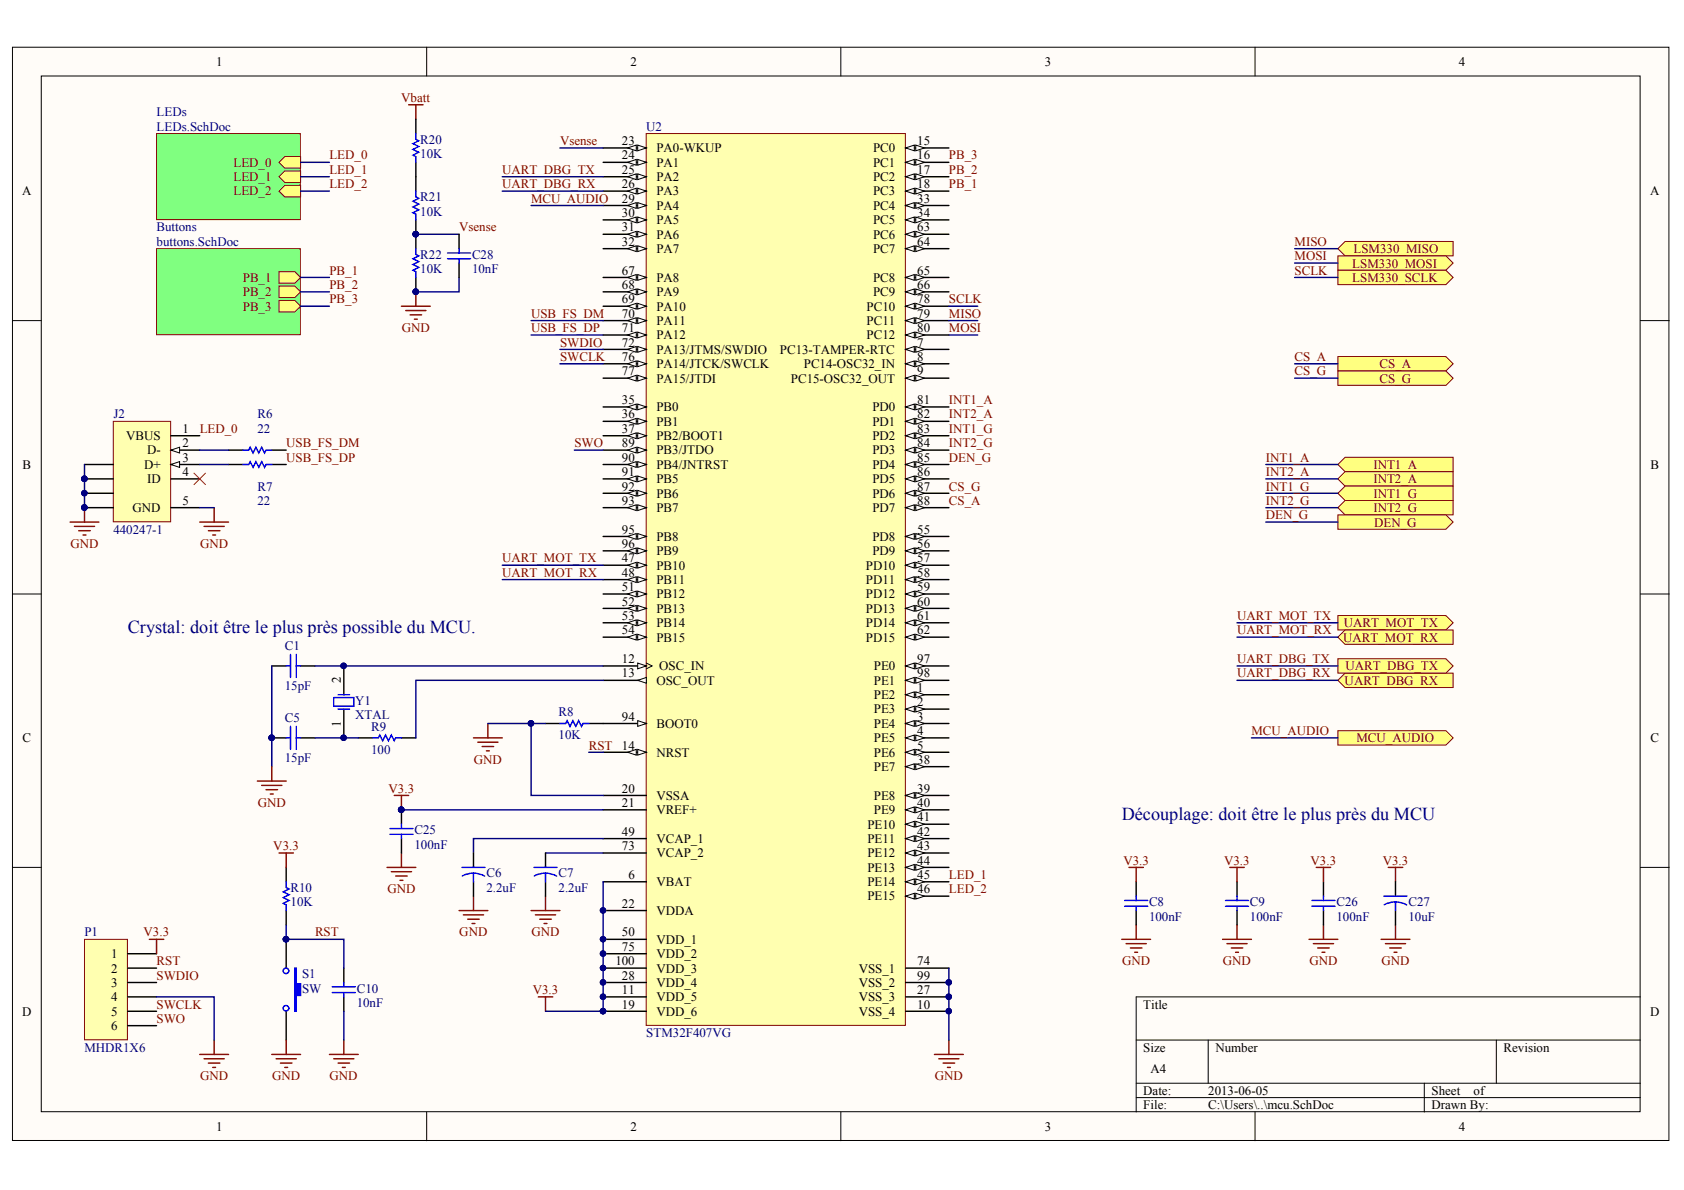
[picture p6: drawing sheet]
<svg xmlns="http://www.w3.org/2000/svg" width="297mm" height="210mm" viewBox="0 0 297 210" stroke-linecap="round" stroke-linejoin="round" font-family="sans-serif">
<defs><g id="words">
<g font-size="3.2" fill="#000080">
<text x="22.5" y="111.7">Crystal: doit être le plus près possible du MCU.</text>
<text x="197.9" y="144.7">Découplage: doit être le plus près du MCU</text>
</g>
<g font-size="2.3">
<text x="38.1" y="11.7">1</text>
<text x="111.2" y="11.7">2</text>
<text x="184.3" y="11.7">3</text>
<text x="257.3" y="11.7">4</text>
<text x="109.7" y="25.6">23</text>
<text x="109.7" y="28.1">24</text>
<text x="115.8" y="26.9">PA0-WKUP</text>
<text x="115.8" y="29.4">PA1</text>
<text x="154" y="26.9">PC0</text>
<text x="154" y="29.4">PC1</text>
<text x="161.8" y="25.6">15</text>
<text x="161.8" y="28.1">16</text>
<text x="3.9" y="34.5">A</text>
<text x="109.7" y="30.7">25</text>
<text x="109.7" y="33.2">26</text>
<text x="109.7" y="35.7">29</text>
<text x="115.8" y="31.9">PA2</text>
<text x="115.8" y="34.5">PA3</text>
<text x="154" y="31.9">PC2</text>
<text x="154" y="34.5">PC3</text>
<text x="161.8" y="30.7">17</text>
<text x="161.8" y="33.2">18</text>
<text x="161.8" y="35.7">33</text>
<text x="291.1" y="34.5">A</text>
<text x="109.7" y="38.3">30</text>
<text x="109.7" y="40.8">31</text>
<text x="115.8" y="37">PA4</text>
<text x="115.8" y="39.5">PA5</text>
<text x="154" y="37">PC4</text>
<text x="154" y="39.5">PC5</text>
<text x="161.8" y="38.3">34</text>
<text x="161.8" y="40.8">63</text>
<text x="109.7" y="43.4">32</text>
<text x="115.8" y="42.1">PA6</text>
<text x="115.8" y="44.7">PA7</text>
<text x="154" y="42.1">PC6</text>
<text x="154" y="44.7">PC7</text>
<text x="161.8" y="43.4">64</text>
<text x="109.7" y="48.5">67</text>
<text x="109.7" y="51">68</text>
<text x="109.7" y="53.5">69</text>
<text x="115.8" y="49.7">PA8</text>
<text x="115.8" y="52.3">PA9</text>
<text x="154" y="49.7">PC8</text>
<text x="154" y="52.3">PC9</text>
<text x="161.8" y="48.5">65</text>
<text x="161.8" y="51">66</text>
<text x="161.8" y="53.5">78</text>
<text x="109.7" y="56.1">70</text>
<text x="109.7" y="58.6">71</text>
<text x="115.8" y="54.8">PA10</text>
<text x="115.8" y="57.3">PA11</text>
<text x="115.8" y="59.9">PA12</text>
<text x="152.9" y="54.8">PC10</text>
<text x="152.9" y="57.3">PC11</text>
<text x="152.9" y="59.9">PC12</text>
<text x="161.8" y="56.1">79</text>
<text x="161.8" y="58.6">80</text>
<text x="109.7" y="61.1">72</text>
<text x="109.7" y="63.7">76</text>
<text x="115.8" y="62.4">PA13/JTMS/SWDIO</text>
<text x="115.8" y="64.9">PA14/JTCK/SWCLK</text>
<text x="137.6" y="62.4">PC13-TAMPER-RTC</text>
<text x="141.8" y="64.9">PC14-OSC32_IN</text>
<text x="161.8" y="61.1">7</text>
<text x="161.8" y="63.7">8</text>
<text x="109.7" y="66.2">77</text>
<text x="109.7" y="71.3">35</text>
<text x="115.8" y="67.5">PA15/JTDI</text>
<text x="139.5" y="67.5">PC15-OSC32_OUT</text>
<text x="161.8" y="66.2">9</text>
<text x="161.8" y="71.3">81</text>
<text x="22.2" y="77.6">VBUS</text>
<text x="32.2" y="76.3">1</text>
<text x="109.7" y="73.8">36</text>
<text x="109.7" y="76.3">37</text>
<text x="115.8" y="72.5">PB0</text>
<text x="115.8" y="75.1">PB1</text>
<text x="115.8" y="77.6">PB2/BOOT1</text>
<text x="153.9" y="72.5">PD0</text>
<text x="153.9" y="75.1">PD1</text>
<text x="153.9" y="77.6">PD2</text>
<text x="161.8" y="73.8">82</text>
<text x="161.8" y="76.3">83</text>
<text x="4" y="82.7">B</text>
<text x="25.4" y="82.7">D+</text>
<text x="26" y="80.2">D-</text>
<text x="32.2" y="78.9">2</text>
<text x="32.2" y="81.4">3</text>
<text x="32.2" y="84">4</text>
<text x="109.7" y="78.9">89</text>
<text x="109.7" y="81.4">90</text>
<text x="109.7" y="84">91</text>
<text x="115.8" y="80.2">PB3/JTDO</text>
<text x="115.8" y="82.7">PB4/JNTRST</text>
<text x="153.9" y="80.2">PD3</text>
<text x="153.9" y="82.7">PD4</text>
<text x="161.8" y="78.9">84</text>
<text x="161.8" y="81.4">85</text>
<text x="161.8" y="84">86</text>
<text x="291.1" y="82.7">B</text>
<text x="26" y="85.3">ID</text>
<text x="32.2" y="89.1">5</text>
<text x="109.7" y="86.5">92</text>
<text x="109.7" y="89.1">93</text>
<text x="115.8" y="85.3">PB5</text>
<text x="115.8" y="87.8">PB6</text>
<text x="153.9" y="85.3">PD5</text>
<text x="153.9" y="87.8">PD6</text>
<text x="161.8" y="86.5">87</text>
<text x="161.8" y="89.1">88</text>
<text x="23.4" y="90.3">GND</text>
<text x="109.7" y="94.1">95</text>
<text x="115.8" y="90.3">PB7</text>
<text x="115.8" y="95.4">PB8</text>
<text x="153.9" y="90.3">PD7</text>
<text x="153.9" y="95.4">PD8</text>
<text x="161.8" y="94.1">55</text>
<text x="109.7" y="96.7">96</text>
<text x="109.7" y="99.2">47</text>
<text x="109.7" y="101.7">48</text>
<text x="115.8" y="97.9">PB9</text>
<text x="115.8" y="100.5">PB10</text>
<text x="152.7" y="100.5">PD10</text>
<text x="153.9" y="97.9">PD9</text>
<text x="161.8" y="96.7">56</text>
<text x="161.8" y="99.2">57</text>
<text x="161.8" y="101.7">58</text>
<text x="109.7" y="104.3">51</text>
<text x="109.7" y="106.8">52</text>
<text x="115.8" y="103">PB11</text>
<text x="115.8" y="105.5">PB12</text>
<text x="152.7" y="103">PD11</text>
<text x="152.7" y="105.5">PD12</text>
<text x="161.8" y="104.3">59</text>
<text x="161.8" y="106.8">60</text>
<text x="109.7" y="109.4">53</text>
<text x="109.7" y="111.9">54</text>
<text x="115.8" y="108.1">PB13</text>
<text x="115.8" y="110.6">PB14</text>
<text x="115.8" y="113.2">PB15</text>
<text x="152.7" y="108.1">PD13</text>
<text x="152.7" y="110.6">PD14</text>
<text x="152.7" y="113.2">PD15</text>
<text x="161.8" y="109.4">61</text>
<text x="161.8" y="111.9">62</text>
<text x="109.7" y="117">12</text>
<text x="109.7" y="119.5">13</text>
<text x="116.3" y="118.2">OSC_IN</text>
<text x="154.1" y="118.2">PE0</text>
<text x="161.8" y="117">97</text>
<text x="161.8" y="119.5">98</text>
<text x="60.1" y="120.5" transform="rotate(-90 60.1 120.5)">2</text>
<text x="115.8" y="120.8">OSC_OUT</text>
<text x="154.1" y="120.8">PE1</text>
<text x="154.1" y="123.3">PE2</text>
<text x="154.1" y="125.8">PE3</text>
<text x="161.8" y="122">1</text>
<text x="161.8" y="124.6">2</text>
<text x="4" y="130.9">C</text>
<text x="60.1" y="128.2" transform="rotate(-90 60.1 128.2)">1</text>
<text x="109.7" y="127.1">94</text>
<text x="115.8" y="128.4">BOOT0</text>
<text x="154.1" y="128.4">PE4</text>
<text x="154.1" y="130.9">PE5</text>
<text x="161.8" y="127.1">3</text>
<text x="161.8" y="129.7">4</text>
<text x="291.1" y="130.9">C</text>
<text x="109.7" y="132.2">14</text>
<text x="115.8" y="133.5">NRST</text>
<text x="154.1" y="133.5">PE6</text>
<text x="154.1" y="136">PE7</text>
<text x="161.8" y="132.2">5</text>
<text x="161.8" y="134.7">38</text>
<text x="109.7" y="139.8">20</text>
<text x="109.7" y="142.4">21</text>
<text x="115.8" y="141.1">VSSA</text>
<text x="115.8" y="143.6">VREF+</text>
<text x="154.1" y="141.1">PE8</text>
<text x="154.1" y="143.6">PE9</text>
<text x="161.8" y="139.8">39</text>
<text x="161.8" y="142.4">40</text>
<text x="109.7" y="150">73</text>
<text x="109.7" y="147.4">49</text>
<text x="115.8" y="148.7">VCAP_1</text>
<text x="153" y="146.2">PE10</text>
<text x="153" y="148.7">PE11</text>
<text x="161.8" y="144.9">41</text>
<text x="161.8" y="147.4">42</text>
<text x="161.8" y="150">43</text>
<text x="110.8" y="155">6</text>
<text x="115.8" y="151.2">VCAP_2</text>
<text x="153" y="151.2">PE12</text>
<text x="153" y="153.8">PE13</text>
<text x="161.8" y="152.5">44</text>
<text x="161.8" y="155">45</text>
<text x="109.7" y="160.1">22</text>
<text x="115.8" y="161.4">VDDA</text>
<text x="115.8" y="156.3">VBAT</text>
<text x="153" y="156.3">PE14</text>
<text x="153" y="158.8">PE15</text>
<text x="161.8" y="157.6">46</text>
<text x="109.7" y="165.2">50</text>
<text x="109.7" y="167.7">75</text>
<text x="115.8" y="166.4">VDD_1</text>
<text x="19.6" y="169">1</text>
<text x="19.6" y="171.6">2</text>
<text x="108.5" y="170.3">100</text>
<text x="109.7" y="172.8">28</text>
<text x="115.8" y="169">VDD_2</text>
<text x="115.8" y="171.6">VDD_3</text>
<text x="151.5" y="171.6">VSS_1</text>
<text x="161.8" y="170.3">74</text>
<text x="161.8" y="172.8">99</text>
<text x="3.9" y="179.2">D</text>
<text x="19.6" y="174.1">3</text>
<text x="19.6" y="176.6">4</text>
<text x="19.6" y="179.2">5</text>
<text x="109.7" y="175.4">11</text>
<text x="109.7" y="177.9">19</text>
<text x="115.8" y="174.1">VDD_4</text>
<text x="115.8" y="176.6">VDD_5</text>
<text x="115.8" y="179.2">VDD_6</text>
<text x="151.5" y="174.1">VSS_2</text>
<text x="151.5" y="176.6">VSS_3</text>
<text x="151.5" y="179.2">VSS_4</text>
<text x="161.8" y="175.4">27</text>
<text x="161.8" y="177.9">10</text>
<text x="201.7" y="177.9">Title</text>
<text x="291.1" y="179.2">D</text>
<text x="19.6" y="181.7">6</text>
<text x="201.7" y="185.5">Size</text>
<text x="214.4" y="185.5">Number</text>
<text x="265.2" y="185.5">Revision</text>
<text x="202.9" y="189.3">A4</text>
<text x="201.7" y="193.1">Date:</text>
<text x="201.7" y="195.6">File:</text>
<text x="213.1" y="193.1">2013-06-05</text>
<text x="213.1" y="195.6">C:\Users\..\mcu.SchDoc</text>
<text x="252.5" y="193.1">Sheet</text>
<text x="252.5" y="195.6">Drawn By:</text>
<text x="259.9" y="193.1">of</text>
<text x="38.1" y="199.4">1</text>
<text x="111.2" y="199.4">2</text>
<text x="184.3" y="199.4">3</text>
<text x="257.3" y="199.4">4</text>
</g>
<g font-size="2.3" fill="#800000">
<text x="70.8" y="18">Vbatt</text>
<text x="41.2" y="29.4">LED_0</text>
<text x="58.1" y="28.1">LED_0</text>
<text x="98.8" y="25.6">Vsense</text>
<text x="167.4" y="28.1">PB_3</text>
<text x="41.2" y="31.9">LED_1</text>
<text x="41.2" y="34.5">LED_2</text>
<text x="58.1" y="30.7">LED_1</text>
<text x="58.1" y="33.2">LED_2</text>
<text x="88.6" y="33.2">UART_DBG_RX</text>
<text x="88.6" y="30.7">UART_DBG_TX</text>
<text x="93.7" y="35.7">MCU_AUDIO</text>
<text x="167.4" y="33.2">PB_1</text>
<text x="167.4" y="30.7">PB_2</text>
<text x="81" y="40.8">Vsense</text>
<text x="228.3" y="43.4">MISO</text>
<text x="228.3" y="45.9">MOSI</text>
<text x="238.5" y="47.2">LSM330_MOSI</text>
<text x="238.7" y="44.7">LSM330_MISO</text>
<text x="42.8" y="49.7">PB_1</text>
<text x="42.8" y="52.3">PB_2</text>
<text x="58.1" y="48.5">PB_1</text>
<text x="58.1" y="51">PB_2</text>
<text x="58.1" y="53.5">PB_3</text>
<text x="167.4" y="53.5">SCLK</text>
<text x="228.3" y="48.5">SCLK</text>
<text x="238.5" y="49.7">LSM330_SCLK</text>
<text x="42.8" y="54.8">PB_3</text>
<text x="70.9" y="58.6">GND</text>
<text x="93.7" y="56.1">USB_FS_DM</text>
<text x="93.7" y="58.6">USB_FS_DP</text>
<text x="167.4" y="56.1">MISO</text>
<text x="167.4" y="58.6">MOSI</text>
<text x="98.8" y="61.1">SWDIO</text>
<text x="98.8" y="63.7">SWCLK</text>
<text x="228.3" y="63.7">CS_A</text>
<text x="243.4" y="64.9">CS_A</text>
<text x="167.4" y="71.3">INT1_A</text>
<text x="228.3" y="66.2">CS_G</text>
<text x="243.4" y="67.5">CS_G</text>
<text x="35.2" y="76.3">LED_0</text>
<text x="167.4" y="76.3">INT1_G</text>
<text x="167.4" y="73.8">INT2_A</text>
<text x="50.5" y="78.9">USB_FS_DM</text>
<text x="50.5" y="81.4">USB_FS_DP</text>
<text x="101.3" y="78.9">SWO</text>
<text x="167.4" y="78.9">INT2_G</text>
<text x="167.4" y="81.4">DEN_G</text>
<text x="223.3" y="81.4">INT1_A</text>
<text x="223.3" y="84">INT2_A</text>
<text x="242.3" y="82.7">INT1_A</text>
<text x="167.4" y="89.1">CS_A</text>
<text x="167.4" y="86.5">CS_G</text>
<text x="223.3" y="86.5">INT1_G</text>
<text x="223.3" y="89.1">INT2_G</text>
<text x="242.3" y="85.3">INT2_A</text>
<text x="242.3" y="87.8">INT1_G</text>
<text x="223.3" y="91.6">DEN_G</text>
<text x="242.3" y="90.3">INT2_G</text>
<text x="242.4" y="92.9">DEN_G</text>
<text x="12.4" y="96.7">GND</text>
<text x="35.3" y="96.7">GND</text>
<text x="88.6" y="99.2">UART_MOT_TX</text>
<text x="88.6" y="101.7">UART_MOT_RX</text>
<text x="218.2" y="111.9">UART_MOT_RX</text>
<text x="218.2" y="109.4">UART_MOT_TX</text>
<text x="236.9" y="113.2">UART_MOT_RX</text>
<text x="237.1" y="110.6">UART_MOT_TX</text>
<text x="218.2" y="117">UART_DBG_TX</text>
<text x="218.2" y="119.5">UART_DBG_RX</text>
<text x="237.3" y="118.2">UART_DBG_TX</text>
<text x="237.2" y="120.8">UART_DBG_RX</text>
<text x="220.7" y="129.7">MCU_AUDIO</text>
<text x="239.3" y="130.9">MCU_AUDIO</text>
<text x="83.6" y="134.7">GND</text>
<text x="103.9" y="132.2">RST</text>
<text x="45.5" y="142.4">GND</text>
<text x="68.5" y="139.8">V3.3</text>
<text x="48.2" y="150">V3.3</text>
<text x="167.4" y="155">LED_1</text>
<text x="198.2" y="152.5">V3.3</text>
<text x="215.9" y="152.5">V3.3</text>
<text x="231.2" y="152.5">V3.3</text>
<text x="243.9" y="152.5">V3.3</text>
<text x="68.3" y="157.6">GND</text>
<text x="167.4" y="157.6">LED_2</text>
<text x="25.3" y="165.2">V3.3</text>
<text x="55.6" y="165.2">RST</text>
<text x="81" y="165.2">GND</text>
<text x="93.7" y="165.2">GND</text>
<text x="27.6" y="172.8">SWDIO</text>
<text x="27.6" y="170.3">RST</text>
<text x="197.9" y="170.3">GND</text>
<text x="215.7" y="170.3">GND</text>
<text x="231" y="170.3">GND</text>
<text x="243.7" y="170.3">GND</text>
<text x="27.6" y="177.9">SWCLK</text>
<text x="94" y="175.4">V3.3</text>
<text x="27.6" y="180.4">SWO</text>
<text x="35.3" y="190.6">GND</text>
<text x="48" y="190.6">GND</text>
<text x="58.1" y="190.6">GND</text>
<text x="164.9" y="190.6">GND</text>
</g>
<g font-size="2.3" fill="#000080">
<text x="27.6" y="20.5">LEDs</text>
<text x="27.6" y="23.1">LEDs.SchDoc</text>
<text x="114" y="23.1">U2</text>
<text x="74.1" y="27.9">10K</text>
<text x="74.1" y="25.3">R20</text>
<text x="74.1" y="35.5">R21</text>
<text x="27.6" y="40.8">Buttons</text>
<text x="74.1" y="38">10K</text>
<text x="27.6" y="43.4">buttons.SchDoc</text>
<text x="74.1" y="45.7">R22</text>
<text x="83.3" y="45.7">C28</text>
<text x="74.1" y="48.2">10K</text>
<text x="83.3" y="48.2">10nF</text>
<text x="20" y="73.8">J2</text>
<text x="45.4" y="76.3">22</text>
<text x="45.4" y="73.8">R6</text>
<text x="45.4" y="89.1">22</text>
<text x="45.4" y="86.5">R7</text>
<text x="20" y="94.1">440247-1</text>
<text x="50.2" y="114.7">C1</text>
<text x="50.2" y="121.8">15pF</text>
<text x="62.7" y="124.3">Y1</text>
<text x="50.2" y="127.4">C5</text>
<text x="62.7" y="126.9">XTAL</text>
<text x="65.5" y="128.9">R9</text>
<text x="98.5" y="130.4">10K</text>
<text x="98.5" y="126.3">R8</text>
<text x="50.2" y="134.5">15pF</text>
<text x="65.5" y="133">100</text>
<text x="73.1" y="149.7">100nF</text>
<text x="73.1" y="147.2">C25</text>
<text x="85.8" y="154.8">C6</text>
<text x="98.5" y="154.8">C7</text>
<text x="51.3" y="159.9">10K</text>
<text x="51.3" y="157.3">R10</text>
<text x="85.8" y="157.3">2.2uF</text>
<text x="98.5" y="157.3">2.2uF</text>
<text x="202.7" y="159.9">C8</text>
<text x="220.5" y="159.9">C9</text>
<text x="235.7" y="159.9">C26</text>
<text x="248.4" y="159.9">C27</text>
<text x="14.9" y="165.2">P1</text>
<text x="202.7" y="162.4">100nF</text>
<text x="220.5" y="162.4">100nF</text>
<text x="235.7" y="162.4">100nF</text>
<text x="248.4" y="162.4">10uF</text>
<text x="53.3" y="172.6">S1</text>
<text x="53.3" y="175.1">SW</text>
<text x="62.9" y="177.6">10nF</text>
<text x="62.9" y="175.1">C10</text>
<text x="14.9" y="185.5">MHDR1X6</text>
<text x="114" y="183">STM32F407VG</text>
</g>
</g></defs>
<g fill="#fffcf8" stroke="#000" stroke-width=".18">
<path d="M2.2 8.3h292.2v192.9h-292.2z"/>
<path d="M7.3 13.4h282v182.7h-282z"/>
</g>
<g fill="none" stroke="#000" stroke-width=".18">
<path d="M75.3 8.3v5.1M148.3 8.3v5.1M221.4 8.3v5.1M2.2 56.6h5.1M289.3 56.6h5.1M2.2 104.8h5.1M289.3 104.8h5.1M2.2 153h5.1M289.3 153h5.1M289.3 175.8h-88.9v20.3M75.3 196.1v5.1M148.3 196.1v5.1"/>
<path d="M200.4 183.5h88.9M200.4 191.1h88.9M200.4 193.6h88.9M213.1 183.5v7.6M221.4 196.1v5.1M251.2 191.1v5M263.9 183.5v7.6"/>
</g>
<path d="M114 23.6h45.7v157.3h-45.7z" fill="#ffffb0" stroke="#800000" stroke-width=".18"/>
<path d="M106.4 127.6h7.6" fill="none" stroke="#000" stroke-width=".25"/>
<path d="M112.5 127.1l1.5 .5-1.5 .5z" fill="#fffcf8" stroke="#000" stroke-width=".18"/>
<path d="M106.4 132.7h7.6M106.4 150.5h7.6" fill="none" stroke="#000" stroke-width=".25"/>
<g fill="#fffcf8" stroke="#000" stroke-width=".18">
<path d="M112.5 132.2l1.5 .5-1.5 .5z"/>
<path d="M110.7 132.7l1.5-.5v1z"/>
</g>
<path d="M106.4 117.5h7.6" fill="none" stroke="#000" stroke-width=".25"/>
<path d="M114 117l1 .5-1 .5" fill="none" stroke="#000" stroke-width=".18"/>
<path d="M112.5 117l1.5 .5-1.5 .5z" fill="#fffcf8" stroke="#000" stroke-width=".18"/>
<path d="M106.4 120h7.6" fill="none" stroke="#000" stroke-width=".25"/>
<path d="M112.5 120l1.5-.5v1z" fill="#fffcf8" stroke="#000" stroke-width=".18"/>
<path d="M106.4 26.1h7.6" fill="none" stroke="#000" stroke-width=".25"/>
<g fill="#fffcf8" stroke="#000" stroke-width=".18">
<path d="M112.5 25.6l1.5 .5-1.5 .5z"/>
<path d="M110.7 26.1l1.5-.5v1z"/>
</g>
<path d="M106.4 28.6h7.6" fill="none" stroke="#000" stroke-width=".25"/>
<g fill="#fffcf8" stroke="#000" stroke-width=".18">
<path d="M112.5 28.1l1.5 .5-1.5 .5z"/>
<path d="M110.7 28.6l1.5-.5v1z"/>
</g>
<path d="M106.4 31.2h7.6" fill="none" stroke="#000" stroke-width=".25"/>
<g fill="#fffcf8" stroke="#000" stroke-width=".18">
<path d="M112.5 30.7l1.5 .5-1.5 .5z"/>
<path d="M110.7 31.2l1.5-.5v1z"/>
</g>
<path d="M106.4 33.7h7.6" fill="none" stroke="#000" stroke-width=".25"/>
<g fill="#fffcf8" stroke="#000" stroke-width=".18">
<path d="M112.5 33.2l1.5 .5-1.5 .5z"/>
<path d="M110.7 33.7l1.5-.5v1z"/>
</g>
<path d="M106.4 36.2h7.6" fill="none" stroke="#000" stroke-width=".25"/>
<g fill="#fffcf8" stroke="#000" stroke-width=".18">
<path d="M112.5 35.7l1.5 .5-1.5 .6z"/>
<path d="M110.7 36.2l1.5-.5v1.1z"/>
</g>
<path d="M106.4 38.8h7.6" fill="none" stroke="#000" stroke-width=".25"/>
<g fill="#fffcf8" stroke="#000" stroke-width=".18">
<path d="M112.5 38.3l1.5 .5-1.5 .5z"/>
<path d="M110.7 38.8l1.5-.5v1z"/>
</g>
<path d="M106.4 41.3h7.6" fill="none" stroke="#000" stroke-width=".25"/>
<g fill="#fffcf8" stroke="#000" stroke-width=".18">
<path d="M112.5 40.8l1.5 .5-1.5 .5z"/>
<path d="M110.7 41.3l1.5-.5v1z"/>
</g>
<path d="M106.4 43.9h7.6" fill="none" stroke="#000" stroke-width=".25"/>
<g fill="#fffcf8" stroke="#000" stroke-width=".18">
<path d="M112.5 43.4l1.5 .5-1.5 .5z"/>
<path d="M110.7 43.9l1.5-.5v1z"/>
</g>
<path d="M106.4 48.9h7.6" fill="none" stroke="#000" stroke-width=".25"/>
<g fill="#fffcf8" stroke="#000" stroke-width=".18">
<path d="M112.5 48.4l1.5 .5-1.5 .5z"/>
<path d="M110.7 48.9l1.5-.5v1z"/>
</g>
<path d="M106.4 51.5h7.6" fill="none" stroke="#000" stroke-width=".25"/>
<g fill="#fffcf8" stroke="#000" stroke-width=".18">
<path d="M112.5 51l1.5 .5-1.5 .5z"/>
<path d="M110.7 51.5l1.5-.5v1z"/>
</g>
<path d="M106.4 54h7.6" fill="none" stroke="#000" stroke-width=".25"/>
<g fill="#fffcf8" stroke="#000" stroke-width=".18">
<path d="M112.5 53.5l1.5 .5-1.5 .5z"/>
<path d="M110.7 54l1.5-.5v1z"/>
</g>
<path d="M106.4 56.6h7.6" fill="none" stroke="#000" stroke-width=".25"/>
<g fill="#fffcf8" stroke="#000" stroke-width=".18">
<path d="M112.5 56l1.5 .6-1.5 .5z"/>
<path d="M110.7 56.6l1.5-.6v1.1z"/>
</g>
<path d="M106.4 59.1h7.6" fill="none" stroke="#000" stroke-width=".25"/>
<g fill="#fffcf8" stroke="#000" stroke-width=".18">
<path d="M112.5 58.6l1.5 .5-1.5 .5z"/>
<path d="M110.7 59.1l1.5-.5v1z"/>
</g>
<path d="M106.4 61.6h7.6" fill="none" stroke="#000" stroke-width=".25"/>
<g fill="#fffcf8" stroke="#000" stroke-width=".18">
<path d="M112.5 61.1l1.5 .5-1.5 .5z"/>
<path d="M110.7 61.6l1.5-.5v1z"/>
</g>
<path d="M106.4 64.2h7.6" fill="none" stroke="#000" stroke-width=".25"/>
<g fill="#fffcf8" stroke="#000" stroke-width=".18">
<path d="M112.5 63.7l1.5 .5-1.5 .5z"/>
<path d="M110.7 64.2l1.5-.5v1z"/>
</g>
<path d="M106.4 66.7h7.6" fill="none" stroke="#000" stroke-width=".25"/>
<g fill="#fffcf8" stroke="#000" stroke-width=".18">
<path d="M112.5 66.2l1.5 .5-1.5 .5z"/>
<path d="M110.7 66.7l1.5-.5v1z"/>
</g>
<path d="M106.4 71.8h7.6" fill="none" stroke="#000" stroke-width=".25"/>
<g fill="#fffcf8" stroke="#000" stroke-width=".18">
<path d="M112.5 71.3l1.5 .5-1.5 .5z"/>
<path d="M110.7 71.8l1.5-.5v1z"/>
</g>
<path d="M106.4 74.3h7.6" fill="none" stroke="#000" stroke-width=".25"/>
<g fill="#fffcf8" stroke="#000" stroke-width=".18">
<path d="M112.5 73.8l1.5 .5-1.5 .5z"/>
<path d="M110.7 74.3l1.5-.5v1z"/>
</g>
<path d="M106.4 76.9h7.6" fill="none" stroke="#000" stroke-width=".25"/>
<g fill="#fffcf8" stroke="#000" stroke-width=".18">
<path d="M112.5 76.3l1.5 .6-1.5 .5z"/>
<path d="M110.7 76.9l1.5-.6v1.1z"/>
</g>
<path d="M106.4 79.4h7.6" fill="none" stroke="#000" stroke-width=".25"/>
<g fill="#fffcf8" stroke="#000" stroke-width=".18">
<path d="M112.5 78.9l1.5 .5-1.5 .5z"/>
<path d="M110.7 79.4l1.5-.5v1z"/>
</g>
<path d="M106.4 81.9h7.6" fill="none" stroke="#000" stroke-width=".25"/>
<g fill="#fffcf8" stroke="#000" stroke-width=".18">
<path d="M112.5 81.4l1.5 .5-1.5 .5z"/>
<path d="M110.7 81.9l1.5-.5v1z"/>
</g>
<path d="M106.4 84.5h7.6" fill="none" stroke="#000" stroke-width=".25"/>
<g fill="#fffcf8" stroke="#000" stroke-width=".18">
<path d="M112.5 84l1.5 .5-1.5 .5z"/>
<path d="M110.7 84.5l1.5-.5v1z"/>
</g>
<path d="M106.4 87h7.6" fill="none" stroke="#000" stroke-width=".25"/>
<g fill="#fffcf8" stroke="#000" stroke-width=".18">
<path d="M112.5 86.5l1.5 .5-1.5 .5z"/>
<path d="M110.7 87l1.5-.5v1z"/>
</g>
<path d="M106.4 89.5h7.6" fill="none" stroke="#000" stroke-width=".25"/>
<g fill="#fffcf8" stroke="#000" stroke-width=".18">
<path d="M112.5 89l1.5 .5-1.5 .6z"/>
<path d="M110.7 89.5l1.5-.5v1.1z"/>
</g>
<path d="M106.4 94.6h7.6" fill="none" stroke="#000" stroke-width=".25"/>
<g fill="#fffcf8" stroke="#000" stroke-width=".18">
<path d="M112.5 94.1l1.5 .5-1.5 .5z"/>
<path d="M110.7 94.6l1.5-.5v1z"/>
</g>
<path d="M106.4 97.2h7.6" fill="none" stroke="#000" stroke-width=".25"/>
<g fill="#fffcf8" stroke="#000" stroke-width=".18">
<path d="M112.5 96.7l1.5 .5-1.5 .5z"/>
<path d="M110.7 97.2l1.5-.5v1z"/>
</g>
<path d="M106.4 99.7h7.6" fill="none" stroke="#000" stroke-width=".25"/>
<g fill="#fffcf8" stroke="#000" stroke-width=".18">
<path d="M112.5 99.2l1.5 .5-1.5 .5z"/>
<path d="M110.7 99.7l1.5-.5v1z"/>
</g>
<path d="M106.4 102.2h7.6" fill="none" stroke="#000" stroke-width=".25"/>
<g fill="#fffcf8" stroke="#000" stroke-width=".18">
<path d="M112.5 101.7l1.5 .5-1.5 .5z"/>
<path d="M110.7 102.2l1.5-.5v1z"/>
</g>
<path d="M106.4 104.8h7.6" fill="none" stroke="#000" stroke-width=".25"/>
<g fill="#fffcf8" stroke="#000" stroke-width=".18">
<path d="M112.5 104.3l1.5 .5-1.5 .5z"/>
<path d="M110.7 104.8l1.5-.5v1z"/>
</g>
<path d="M106.4 107.3h7.6" fill="none" stroke="#000" stroke-width=".25"/>
<g fill="#fffcf8" stroke="#000" stroke-width=".18">
<path d="M112.5 106.8l1.5 .5-1.5 .5z"/>
<path d="M110.7 107.3l1.5-.5v1z"/>
</g>
<path d="M106.4 109.9h7.6" fill="none" stroke="#000" stroke-width=".25"/>
<g fill="#fffcf8" stroke="#000" stroke-width=".18">
<path d="M112.5 109.3l1.5 .6-1.5 .5z"/>
<path d="M110.7 109.9l1.5-.6v1.1z"/>
</g>
<path d="M106.4 112.4h7.6" fill="none" stroke="#000" stroke-width=".25"/>
<g fill="#fffcf8" stroke="#000" stroke-width=".18">
<path d="M112.5 111.9l1.5 .5-1.5 .5z"/>
<path d="M110.7 112.4l1.5-.5v1z"/>
</g>
<path d="M159.8 26.1h7.6" fill="none" stroke="#000" stroke-width=".25"/>
<g fill="#fffcf8" stroke="#000" stroke-width=".18">
<path d="M159.8 26.1l1.5-.5v1z"/>
<path d="M161.5 25.6l1.6 .5-1.6 .5z"/>
</g>
<path d="M159.8 28.6h7.6" fill="none" stroke="#000" stroke-width=".25"/>
<g fill="#fffcf8" stroke="#000" stroke-width=".18">
<path d="M159.8 28.6l1.5-.5v1z"/>
<path d="M161.5 28.1l1.6 .5-1.6 .5z"/>
</g>
<path d="M159.8 31.2h7.6" fill="none" stroke="#000" stroke-width=".25"/>
<g fill="#fffcf8" stroke="#000" stroke-width=".18">
<path d="M159.8 31.2l1.5-.5v1z"/>
<path d="M161.5 30.7l1.6 .5-1.6 .5z"/>
</g>
<path d="M159.8 33.7h7.6" fill="none" stroke="#000" stroke-width=".25"/>
<g fill="#fffcf8" stroke="#000" stroke-width=".18">
<path d="M159.8 33.7l1.5-.5v1z"/>
<path d="M161.5 33.2l1.6 .5-1.6 .5z"/>
</g>
<path d="M159.8 36.2h7.6" fill="none" stroke="#000" stroke-width=".25"/>
<g fill="#fffcf8" stroke="#000" stroke-width=".18">
<path d="M159.8 36.2l1.5-.5v1.1z"/>
<path d="M161.5 35.7l1.6 .5-1.6 .6z"/>
</g>
<path d="M159.8 38.8h7.6" fill="none" stroke="#000" stroke-width=".25"/>
<g fill="#fffcf8" stroke="#000" stroke-width=".18">
<path d="M159.8 38.8l1.5-.5v1z"/>
<path d="M161.5 38.3l1.6 .5-1.6 .5z"/>
</g>
<path d="M159.8 41.3h7.6" fill="none" stroke="#000" stroke-width=".25"/>
<g fill="#fffcf8" stroke="#000" stroke-width=".18">
<path d="M159.8 41.3l1.5-.5v1z"/>
<path d="M161.5 40.8l1.6 .5-1.6 .5z"/>
</g>
<path d="M159.8 43.9h7.6" fill="none" stroke="#000" stroke-width=".25"/>
<g fill="#fffcf8" stroke="#000" stroke-width=".18">
<path d="M159.8 43.9l1.5-.5v1z"/>
<path d="M161.5 43.4l1.6 .5-1.6 .5z"/>
</g>
<path d="M159.8 48.9h7.6" fill="none" stroke="#000" stroke-width=".25"/>
<g fill="#fffcf8" stroke="#000" stroke-width=".18">
<path d="M159.8 48.9l1.5-.5v1z"/>
<path d="M161.5 48.4l1.6 .5-1.6 .5z"/>
</g>
<path d="M159.8 51.5h7.6" fill="none" stroke="#000" stroke-width=".25"/>
<g fill="#fffcf8" stroke="#000" stroke-width=".18">
<path d="M159.8 51.5l1.5-.5v1z"/>
<path d="M161.5 51l1.6 .5-1.6 .5z"/>
</g>
<path d="M159.8 54h7.6" fill="none" stroke="#000" stroke-width=".25"/>
<g fill="#fffcf8" stroke="#000" stroke-width=".18">
<path d="M159.8 54l1.5-.5v1z"/>
<path d="M161.5 53.5l1.6 .5-1.6 .5z"/>
</g>
<path d="M159.8 56.6h7.6" fill="none" stroke="#000" stroke-width=".25"/>
<g fill="#fffcf8" stroke="#000" stroke-width=".18">
<path d="M159.8 56.6l1.5-.6v1.1z"/>
<path d="M161.5 56l1.6 .6-1.6 .5z"/>
</g>
<path d="M159.8 59.1h7.6" fill="none" stroke="#000" stroke-width=".25"/>
<g fill="#fffcf8" stroke="#000" stroke-width=".18">
<path d="M159.8 59.1l1.5-.5v1z"/>
<path d="M161.5 58.6l1.6 .5-1.6 .5z"/>
</g>
<path d="M159.8 61.6h7.6" fill="none" stroke="#000" stroke-width=".25"/>
<g fill="#fffcf8" stroke="#000" stroke-width=".18">
<path d="M159.8 61.6l1.5-.5v1z"/>
<path d="M161.5 61.1l1.6 .5-1.6 .5z"/>
</g>
<path d="M159.8 64.2h7.6" fill="none" stroke="#000" stroke-width=".25"/>
<g fill="#fffcf8" stroke="#000" stroke-width=".18">
<path d="M159.8 64.2l1.5-.5v1z"/>
<path d="M161.5 63.7l1.6 .5-1.6 .5z"/>
</g>
<path d="M159.8 66.7h7.6" fill="none" stroke="#000" stroke-width=".25"/>
<g fill="#fffcf8" stroke="#000" stroke-width=".18">
<path d="M159.8 66.7l1.5-.5v1z"/>
<path d="M161.5 66.2l1.6 .5-1.6 .5z"/>
</g>
<path d="M159.8 71.8h7.6" fill="none" stroke="#000" stroke-width=".25"/>
<g fill="#fffcf8" stroke="#000" stroke-width=".18">
<path d="M159.8 71.8l1.5-.5v1z"/>
<path d="M161.5 71.3l1.6 .5-1.6 .5z"/>
</g>
<path d="M159.8 74.3h7.6" fill="none" stroke="#000" stroke-width=".25"/>
<g fill="#fffcf8" stroke="#000" stroke-width=".18">
<path d="M159.8 74.3l1.5-.5v1z"/>
<path d="M161.5 73.8l1.6 .5-1.6 .5z"/>
</g>
<path d="M159.8 76.9h7.6" fill="none" stroke="#000" stroke-width=".25"/>
<g fill="#fffcf8" stroke="#000" stroke-width=".18">
<path d="M159.8 76.9l1.5-.6v1.1z"/>
<path d="M161.5 76.3l1.6 .6-1.6 .5z"/>
</g>
<path d="M159.8 79.4h7.6" fill="none" stroke="#000" stroke-width=".25"/>
<g fill="#fffcf8" stroke="#000" stroke-width=".18">
<path d="M159.8 79.4l1.5-.5v1z"/>
<path d="M161.5 78.9l1.6 .5-1.6 .5z"/>
</g>
<path d="M159.8 81.9h7.6" fill="none" stroke="#000" stroke-width=".25"/>
<g fill="#fffcf8" stroke="#000" stroke-width=".18">
<path d="M159.8 81.9l1.5-.5v1z"/>
<path d="M161.5 81.4l1.6 .5-1.6 .5z"/>
</g>
<path d="M159.8 84.5h7.6" fill="none" stroke="#000" stroke-width=".25"/>
<g fill="#fffcf8" stroke="#000" stroke-width=".18">
<path d="M159.8 84.5l1.5-.5v1z"/>
<path d="M161.5 84l1.6 .5-1.6 .5z"/>
</g>
<path d="M159.8 87h7.6" fill="none" stroke="#000" stroke-width=".25"/>
<g fill="#fffcf8" stroke="#000" stroke-width=".18">
<path d="M159.8 87l1.5-.5v1z"/>
<path d="M161.5 86.5l1.6 .5-1.6 .5z"/>
</g>
<path d="M159.8 89.5h7.6" fill="none" stroke="#000" stroke-width=".25"/>
<g fill="#fffcf8" stroke="#000" stroke-width=".18">
<path d="M159.8 89.5l1.5-.5v1.1z"/>
<path d="M161.5 89l1.6 .5-1.6 .6z"/>
</g>
<path d="M159.8 94.6h7.6" fill="none" stroke="#000" stroke-width=".25"/>
<g fill="#fffcf8" stroke="#000" stroke-width=".18">
<path d="M159.8 94.6l1.5-.5v1z"/>
<path d="M161.5 94.1l1.6 .5-1.6 .5z"/>
</g>
<path d="M159.8 97.2h7.6" fill="none" stroke="#000" stroke-width=".25"/>
<g fill="#fffcf8" stroke="#000" stroke-width=".18">
<path d="M159.8 97.2l1.5-.5v1z"/>
<path d="M161.5 96.7l1.6 .5-1.6 .5z"/>
</g>
<path d="M159.8 99.7h7.6" fill="none" stroke="#000" stroke-width=".25"/>
<g fill="#fffcf8" stroke="#000" stroke-width=".18">
<path d="M159.8 99.7l1.5-.5v1z"/>
<path d="M161.5 99.2l1.6 .5-1.6 .5z"/>
</g>
<path d="M159.8 102.2h7.6" fill="none" stroke="#000" stroke-width=".25"/>
<g fill="#fffcf8" stroke="#000" stroke-width=".18">
<path d="M159.8 102.2l1.5-.5v1z"/>
<path d="M161.5 101.7l1.6 .5-1.6 .5z"/>
</g>
<path d="M159.8 104.8h7.6" fill="none" stroke="#000" stroke-width=".25"/>
<g fill="#fffcf8" stroke="#000" stroke-width=".18">
<path d="M159.8 104.8l1.5-.5v1z"/>
<path d="M161.5 104.3l1.6 .5-1.6 .5z"/>
</g>
<path d="M159.8 107.3h7.6" fill="none" stroke="#000" stroke-width=".25"/>
<g fill="#fffcf8" stroke="#000" stroke-width=".18">
<path d="M159.8 107.3l1.5-.5v1z"/>
<path d="M161.5 106.8l1.6 .5-1.6 .5z"/>
</g>
<path d="M159.8 109.9h7.6" fill="none" stroke="#000" stroke-width=".25"/>
<g fill="#fffcf8" stroke="#000" stroke-width=".18">
<path d="M159.8 109.9l1.5-.6v1.1z"/>
<path d="M161.5 109.3l1.6 .6-1.6 .5z"/>
</g>
<path d="M159.8 112.4h7.6" fill="none" stroke="#000" stroke-width=".25"/>
<g fill="#fffcf8" stroke="#000" stroke-width=".18">
<path d="M159.8 112.4l1.5-.5v1z"/>
<path d="M161.5 111.9l1.6 .5-1.6 .5z"/>
</g>
<path d="M159.8 117.5h7.6" fill="none" stroke="#000" stroke-width=".25"/>
<g fill="#fffcf8" stroke="#000" stroke-width=".18">
<path d="M159.8 117.5l1.5-.5v1z"/>
<path d="M161.5 117l1.6 .5-1.6 .5z"/>
</g>
<path d="M159.8 120h7.6" fill="none" stroke="#000" stroke-width=".25"/>
<g fill="#fffcf8" stroke="#000" stroke-width=".18">
<path d="M159.8 120l1.5-.5v1z"/>
<path d="M161.5 119.5l1.6 .5-1.6 .5z"/>
</g>
<path d="M159.8 122.5h7.6" fill="none" stroke="#000" stroke-width=".25"/>
<g fill="#fffcf8" stroke="#000" stroke-width=".18">
<path d="M159.8 122.5l1.5-.5v1z"/>
<path d="M161.5 122l1.6 .5-1.6 .5z"/>
</g>
<path d="M159.8 125.1h7.6" fill="none" stroke="#000" stroke-width=".25"/>
<g fill="#fffcf8" stroke="#000" stroke-width=".18">
<path d="M159.8 125.1l1.5-.5v1z"/>
<path d="M161.5 124.6l1.6 .5-1.6 .5z"/>
</g>
<path d="M159.8 127.6h7.6" fill="none" stroke="#000" stroke-width=".25"/>
<g fill="#fffcf8" stroke="#000" stroke-width=".18">
<path d="M159.8 127.6l1.5-.5v1z"/>
<path d="M161.5 127.1l1.6 .5-1.6 .5z"/>
</g>
<path d="M159.8 130.2h7.6" fill="none" stroke="#000" stroke-width=".25"/>
<g fill="#fffcf8" stroke="#000" stroke-width=".18">
<path d="M159.8 130.2l1.5-.6v1.1z"/>
<path d="M161.5 129.6l1.6 .6-1.6 .5z"/>
</g>
<path d="M159.8 132.7h7.6" fill="none" stroke="#000" stroke-width=".25"/>
<g fill="#fffcf8" stroke="#000" stroke-width=".18">
<path d="M159.8 132.7l1.5-.5v1z"/>
<path d="M161.5 132.2l1.6 .5-1.6 .5z"/>
</g>
<path d="M159.8 135.2h7.6" fill="none" stroke="#000" stroke-width=".25"/>
<g fill="#fffcf8" stroke="#000" stroke-width=".18">
<path d="M159.8 135.2l1.5-.5v1z"/>
<path d="M161.5 134.7l1.6 .5-1.6 .5z"/>
</g>
<path d="M159.8 140.3h7.6" fill="none" stroke="#000" stroke-width=".25"/>
<g fill="#fffcf8" stroke="#000" stroke-width=".18">
<path d="M159.8 140.3l1.5-.5v1z"/>
<path d="M161.5 139.8l1.6 .5-1.6 .5z"/>
</g>
<path d="M159.8 142.8h7.6" fill="none" stroke="#000" stroke-width=".25"/>
<g fill="#fffcf8" stroke="#000" stroke-width=".18">
<path d="M159.8 142.8l1.5-.5v1.1z"/>
<path d="M161.5 142.3l1.6 .5-1.6 .6z"/>
</g>
<path d="M159.8 145.4h7.6" fill="none" stroke="#000" stroke-width=".25"/>
<g fill="#fffcf8" stroke="#000" stroke-width=".18">
<path d="M159.8 145.4l1.5-.5v1z"/>
<path d="M161.5 144.9l1.6 .5-1.6 .5z"/>
</g>
<path d="M159.8 147.9h7.6" fill="none" stroke="#000" stroke-width=".25"/>
<g fill="#fffcf8" stroke="#000" stroke-width=".18">
<path d="M159.8 147.9l1.5-.5v1z"/>
<path d="M161.5 147.4l1.6 .5-1.6 .5z"/>
</g>
<path d="M159.8 150.5h7.6" fill="none" stroke="#000" stroke-width=".25"/>
<g fill="#fffcf8" stroke="#000" stroke-width=".18">
<path d="M159.8 150.5l1.5-.5v1z"/>
<path d="M161.5 150l1.6 .5-1.6 .5z"/>
</g>
<path d="M159.8 153h7.6" fill="none" stroke="#000" stroke-width=".25"/>
<g fill="#fffcf8" stroke="#000" stroke-width=".18">
<path d="M159.8 153l1.5-.5v1z"/>
<path d="M161.5 152.5l1.6 .5-1.6 .5z"/>
</g>
<path d="M159.8 155.5h7.6" fill="none" stroke="#000" stroke-width=".25"/>
<g fill="#fffcf8" stroke="#000" stroke-width=".18">
<path d="M159.8 155.5l1.5-.5v1z"/>
<path d="M161.5 155l1.6 .5-1.6 .5z"/>
</g>
<path d="M159.8 158.1h7.6" fill="none" stroke="#000" stroke-width=".25"/>
<g fill="#fffcf8" stroke="#000" stroke-width=".18">
<path d="M159.8 158.1l1.5-.5v1z"/>
<path d="M161.5 157.6l1.6 .5-1.6 .5z"/>
</g>
<g fill="none" stroke="#000" stroke-width=".25">
<path d="M106.4 140.3h7.6M106.4 142.8h7.6M106.4 147.9h7.6M106.4 155.5h7.6M106.4 165.7h7.6M106.4 168.2h7.6M106.4 170.8h7.6M106.4 173.3h7.6M106.4 175.8h7.6M106.4 160.6h7.6M106.4 178.4h7.6M159.8 170.8h7.6"/>
<path d="M159.8 173.3h7.6M159.8 175.8h7.6M159.8 178.4h7.6"/>
</g>
<g fill="#000080" stroke="#000080" stroke-width=".18">
<circle cx="106.4" cy="165.7" r=".48"/>
<circle cx="106.4" cy="168.2" r=".48"/>
<circle cx="106.4" cy="170.7" r=".48"/>
<circle cx="106.4" cy="173.3" r=".48"/>
<circle cx="106.4" cy="175.8" r=".48"/>
<circle cx="106.4" cy="160.6" r=".48"/>
<circle cx="167.3" cy="173.3" r=".48"/>
<circle cx="167.3" cy="175.8" r=".48"/>
<circle cx="167.3" cy="178.4" r=".48"/>
<circle cx="106.4" cy="178.4" r=".48"/>
</g>
<g fill="#ffff80" stroke="#800000" stroke-width=".18">
<path d="M236 43.9l1.3-1.3h19v2.5h-19z" fill-rule="evenodd"/>
<path d="M236 45.1h19l1.3 1.3-1.3 1.3h-19z" fill-rule="evenodd"/>
<path d="M236 47.7h19l1.3 1.2-1.3 1.3h-19z" fill-rule="evenodd"/>
</g>
<g fill="none" stroke="#800000" stroke-width=".25">
<path d="M45.4 137.8h5.1M46.2 138.5h3.5M46.9 139.3h2.1M47.9 135.2v2.6M47.7 140.1h.5M83.5 158.1v2.5M96.2 158.1v2.5M199.1 153h2.6M200.4 153v2.5M216.9 153h2.6M218.2 153v2.5M81 160.6h5.1"/>
<path d="M81.7 161.4h3.6M82.5 162.1h2M83.3 162.9h.5M93.7 160.6h5.1M94.4 161.4h3.6M95 175.8h2.5M95.2 162.1h2M96 162.9h.5M96.2 175.8v2.6M197.9 165.7h5.1M198.6 166.4h3.6M199.4 167.2h2"/>
<path d="M200.2 168h.5M200.4 163.2v2.5M215.7 165.7h5M216.4 166.4h3.6M217.2 167.2h2M217.9 168h.6M218.2 163.2v2.5M164.8 186h5.1M165.6 186.8h3.6M166.4 187.5h2M167.1 188.3h.5M167.4 183.5v2.5"/>
</g>
<path d="M47.9 117.5v17.7M106.4 120h-33v10.2M96.2 150.5h10.2M106.4 147.9h-22.9v2.6" fill="none" stroke="#000080" stroke-width=".25"/>
<path d="M47.9 117.5h2.6M53 117.5h2.6M60.6 117.5v5M47.9 130.2h2.6M53 130.2h2.6M60.6 125.1v5.1M63.2 130.2h2.5M70.8 130.2h2.6M200.4 155.5v2.6M218.2 155.5v2.6M200.4 160.6v2.6M218.2 160.6v2.6" fill="none" stroke="#000" stroke-width=".25"/>
<g fill="none" stroke="#00f" stroke-width=".25">
<path d="M50.5 117.5h.7M51.2 115.4v4.1M52.3 115.4v4.1M52.3 117.5h.7M50.5 130.2h.7M51.2 128.1v4.1M52.3 128.1v4.1M52.3 130.2h.7M58.9 123h3.5v1.6h-3.5zM59.6 122.5h2.1M59.6 125.1h2.1M65.7 130.2h1l.3-.6 .5 1.1 .5-1.1 .5 1.1 .5-1.1 .5 1.1 .3-.5h1"/>
<path d="M198.4 158.8h4M198.4 159.9h4M200.4 158.1v.7M200.4 159.9v.7M216.2 158.8h4M216.2 159.9h4M218.2 158.1v.7M218.2 159.9v.7"/>
</g>
<g fill="#000080" stroke="#000080" stroke-width=".18">
<circle cx="47.9" cy="130.1" r=".48"/>
<circle cx="60.6" cy="130.1" r=".49"/>
<circle cx="60.6" cy="117.4" r=".49"/>
</g>
<path d="M236 128.9h19l1.3 1.3-1.3 1.2h-19z" fill-rule="evenodd" fill="#ffff80" stroke="#800000" stroke-width=".18"/>
<path d="M103.8 132.7h2.6M167.4 170.8v12.7" fill="none" stroke="#000080" stroke-width=".25"/>
<path d="M96.2 127.6h2.6M103.8 127.6h2.6" fill="none" stroke="#000" stroke-width=".25"/>
<path d="M98.8 127.6h1l.2-.5 .5 1 .5-1 .6 1 .5-1 .5 1 .2-.5h1" fill="none" stroke="#00f" stroke-width=".25"/>
<path d="M83.5 130.2h5.1M84.3 130.9h3.5M85 131.7h2.1M85.8 132.4h.5M86.1 127.6v2.6" fill="none" stroke="#800000" stroke-width=".25"/>
<path d="M27.6 43.9h25.4v15.1h-25.4z" fill="#80ff80" stroke="#800000" stroke-width=".18"/>
<g fill="#ffff80" stroke="#800000" stroke-width=".18">
<path d="M49.2 47.9h2.8l1 1-1 1.1h-2.8z" fill-rule="evenodd"/>
<path d="M49.2 53h2.8l1 1-1 1h-2.8z" fill-rule="evenodd"/>
<path d="M49.2 50.5h2.8l1 1-1 1h-2.8z" fill-rule="evenodd"/>
<path d="M236 62.9h19l1.3 1.3-1.3 1.2h-19z" fill-rule="evenodd"/>
<path d="M236 65.4h19l1.3 1.3-1.3 1.3h-19z" fill-rule="evenodd"/>
</g>
<path d="M93.7 36.2h12.7M98.8 64.2h7.6M98.8 61.6h7.6M101.3 79.4h5.1M220.7 130.2h15.3" fill="none" stroke="#000080" stroke-width=".25"/>
<path d="M14.9 165.7h7.6v17.7h-7.6z" fill="#ffffb0" stroke="#800000" stroke-width=".18"/>
<path d="M22.5 168.2h5.1M22.5 170.8h5.1M22.5 173.3h5.1M22.5 175.8h5.1M22.5 178.4h5.1M22.5 180.9h5.1" fill="none" stroke="#000" stroke-width=".25"/>
<path d="M26.3 165.7h2.6M27.6 165.7v2.5M35.2 186h5.1M36 186.8h3.6M36.8 187.5h2M37.5 188.3h.5M37.8 183.5v2.5" fill="none" stroke="#800000" stroke-width=".25"/>
<path d="M27.6 175.8h10.2v7.7" fill="none" stroke="#000080" stroke-width=".25"/>
<path d="M20 74.3h10.1v17.7h-10.1z" fill="#ffffb0" stroke="#800000" stroke-width=".18"/>
<path d="M30.2 76.9h5M30.2 79.4h5" fill="none" stroke="#000" stroke-width=".25"/>
<path d="M30.2 79.4l1.5-.5v1z" fill="#fffcf8" stroke="#000" stroke-width=".18"/>
<path d="M30.2 81.9h5" fill="none" stroke="#000" stroke-width=".25"/>
<path d="M30.2 81.9l1.5-.5v1z" fill="#fffcf8" stroke="#000" stroke-width=".18"/>
<g fill="none" stroke="#000" stroke-width=".25">
<path d="M40.3 79.4h2.6M47.9 79.4h2.6M14.9 84.5h5.1M14.9 89.5h5.1M14.9 87h5.1M14.9 81.9h5.1M30.2 84.5h5M30.2 89.5h5M40.3 81.9h2.6M47.9 81.9h2.6M50.5 153v2.5M50.5 160.6v2.6"/>
<path d="M50.5 165.7v5.1M50.5 178.4v5.1M60.6 170.8v2.5M60.6 175.8v2.6"/>
</g>
<g fill="#000080" stroke="#000080" stroke-width=".18">
<circle cx="14.9" cy="89.5" r=".48"/>
<circle cx="14.9" cy="87" r=".48"/>
<circle cx="14.9" cy="84.4" r=".48"/>
<circle cx="50.4" cy="165.7" r=".49"/>
</g>
<g fill="none" stroke="#000080" stroke-width=".25">
<path d="M93.7 56.6h12.7M93.7 59.1h12.7M167.4 56.6h5.1M167.4 59.1h5.1M167.4 54h5.1M228.4 43.9h7.6M228.4 46.4h7.6M228.4 48.9h7.6M35.2 79.4h5.1M228.4 64.2h7.6M228.4 66.7h7.6M14.9 81.9v7.6"/>
<path d="M35.2 81.9h5.1M50.5 163.2v2.5h10.1v5.1M60.6 178.4v5.1"/>
</g>
<g fill="none" stroke="#800000" stroke-width=".25">
<path d="M12.4 92.1h5M13.1 92.8h3.6M13.9 93.6h2M14.7 94.4h.5M14.9 89.5v2.6M35.2 92.1h5.1M36 92.8h3.6M36.8 93.6h2M37.5 94.4h.5M37.8 89.5v2.6M49.2 150.5h2.6M50.5 150.5v2.5"/>
<path d="M47.9 186h5.1M48.7 186.8h3.6M49.5 187.5h2M50.2 188.3h.5M50.5 183.5v2.5M58.1 186h5.1M58.9 186.8h3.5M59.6 187.5h2.1M60.4 188.3h.5M60.6 183.5v2.5"/>
</g>
<g fill="none" stroke="#00f" stroke-width=".25">
<path d="M42.9 79.4h1l.2-.5 .5 1 .5-1 .6 1 .5-1 .5 1 .2-.5h1M42.9 81.9h1l.2-.5 .5 1 .5-1 .6 1 .5-1 .5 1 .2-.5h1M50.5 155.5v1.1l.5 .2-1 .5 1 .5-1 .5 1 .5-1 .5 .5 .3v1M58.6 175.1h4.1M58.6 174.1h4.1M60.6 173.3v.8M60.6 175.1v.7"/>
<circle cx="50.4" cy="177.8" r=".49"/>
<circle cx="50.4" cy="171.2" r=".49"/>
</g>
<path d="M34.2 83.5l2.1 2M36.3 83.5l-2.1 2" fill="none" stroke="#f00" stroke-width=".18"/>
<path d="M52 170.8h.3v2.8h.7v2h-.7v2.8h-.3z" fill-rule="evenodd" fill="#00f" stroke="#00f" stroke-width=".25"/>
<g fill="#ffff80" stroke="#800000" stroke-width=".18">
<path d="M236 108.6h19l1.3 1.3-1.3 1.2h-19z" fill-rule="evenodd"/>
<path d="M236 112.4l1.3-1.3h19v2.6h-19z" fill-rule="evenodd"/>
<path d="M236 120l1.3-1.3h19v2.6h-19z" fill-rule="evenodd"/>
<path d="M236 116.2h19l1.3 1.3-1.3 1.2h-19z" fill-rule="evenodd"/>
</g>
<path d="M88.6 31.2h17.8M88.6 33.7h17.8M53 48.9h5.1M53 51.5h5.1M53 54h5.1M88.6 99.7h17.8M88.6 102.2h17.8M218.2 109.9h17.8M218.2 112.4h17.8M218.2 117.5h17.8M218.2 120h17.8" fill="none" stroke="#000080" stroke-width=".25"/>
<g fill="#ffff80" stroke="#800000" stroke-width=".18">
<path d="M236 81.9l1.3-1.2h19v2.5h-19z" fill-rule="evenodd"/>
<path d="M236 84.5l1.3-1.3h19v2.5h-19z" fill-rule="evenodd"/>
<path d="M236 87l1.3-1.3h19v2.6h-19z" fill-rule="evenodd"/>
<path d="M236 89.5l1.3-1.2h19v2.5h-19z" fill-rule="evenodd"/>
<path d="M236 90.8h19l1.3 1.3-1.3 1.3h-19z" fill-rule="evenodd"/>
</g>
<path d="M223.3 81.9h12.7M223.3 92.1h12.7M223.3 89.5h12.7M223.3 87h12.7M223.3 84.5h12.7" fill="none" stroke="#000080" stroke-width=".25"/>
<path d="M27.6 23.6h25.4v15.1h-25.4z" fill="#80ff80" stroke="#800000" stroke-width=".18"/>
<g fill="#ffff80" stroke="#800000" stroke-width=".18">
<path d="M49.2 28.6l1-1h2.8v2h-2.8z" fill-rule="evenodd"/>
<path d="M49.2 31.2l1-1h2.8v2h-2.8z" fill-rule="evenodd"/>
<path d="M49.2 33.7l1-1h2.8v2h-2.8z" fill-rule="evenodd"/>
</g>
<g fill="none" stroke="#000080" stroke-width=".25">
<path d="M53 28.6h5.1M53 31.2h5.1M53 33.7h5.1M98.8 26.1h7.6M73.4 41.3h7.6M81 48.9v2.6h-7.6M35.2 89.5h2.6M55.6 117.5h50.8M55.6 130.2h7.6M86.1 127.6h10.1M93.7 127.6v12.7h12.7M70.8 142.8h35.6"/>
<path d="M106.4 155.5v22.9h-10.2"/>
</g>
<g fill="#000080" stroke="#000080" stroke-width=".18">
<circle cx="93.7" cy="127.6" r=".48"/>
<circle cx="70.8" cy="142.8" r=".49"/>
<circle cx="73.3" cy="41.3" r=".48"/>
<circle cx="73.3" cy="51.5" r=".48"/>
<circle cx="106.4" cy="178.4" r=".48"/>
</g>
<g fill="none" stroke="#800000" stroke-width=".25">
<path d="M72.1 18.5h2.5M73.4 18.5v2.5M70.8 54h5.1M71.6 54.8h3.5M72.3 55.5h2.1M73.1 56.3h.5M73.4 51.5v2.5M68.3 153h5.1M69 153.8h3.6M69.5 140.3h2.6M69.8 154.5h2M70.6 155.3h.5"/>
<path d="M70.8 140.3v2.5M70.8 150.5v2.5M232.2 153h2.5M233.4 153v2.5M244.9 153h2.5M246.1 153v2.5M230.9 165.7h5.1M231.7 166.4h3.5M232.4 167.2h2.1M233.2 168h.5M233.4 163.2v2.5M243.6 165.7h5.1"/>
<path d="M244.4 166.4h3.5M245.1 167.2h2.1M245.9 168h.5M246.1 163.2v2.5"/>
</g>
<g fill="none" stroke="#000" stroke-width=".25">
<path d="M73.4 21v2.6M73.4 28.6v5.1M73.4 38.8v5.1M73.4 48.9v2.6M81 41.3v2.6M81 46.4v2.5M70.8 142.8v2.6M70.8 147.9v2.6M83.5 150.5v2.5M83.5 155.5v2.6M96.2 150.5v2.5M96.2 155.5v2.6"/>
<path d="M233.4 155.5v2.6M246.1 155.5v2.6M233.4 160.6v2.6M246.1 160.6v2.6"/>
</g>
<g fill="none" stroke="#00f" stroke-width=".25">
<path d="M73.4 33.7v1l.5 .3-1.1 .5 1.1 .5-1.1 .5 1.1 .5-1.1 .5 .6 .3v1M73.4 23.6v1l.5 .2-1.1 .5 1.1 .5-1.1 .5 1.1 .6-1.1 .5 .6 .2v1M73.4 43.9v1l.5 .2-1.1 .5 1.1 .5-1.1 .6 1.1 .5-1.1 .5 .6 .2v1M78.9 44.6h4.1M78.9 45.6h4.1M81 43.9v.7M81 45.6v.8M68.8 146.1h4M68.8 147.2h4M70.8 145.4v.7M70.8 147.2v.7M81.5 153h4"/>
<path d="M83.5 154l.8 .1 1.2 .4M83.5 154l-.8 .1-1.2 .4M83.5 154v1.5M94.2 153h4.1M96.2 154l.8 .1 1.2 .4M96.2 154l-1.2 .2-.8 .3M96.2 154v1.5M231.4 158.8h4.1M231.4 159.9h4.1M233.4 158.1v.7M233.4 159.9v.7M244.1 158.1h4.1"/>
<path d="M246.1 159.1l.9 .1 1.1 .4M246.1 159.1l-1.2 .2-.7 .3M246.1 159.1v1.5"/>
</g>
<use href="#words"/>
</svg>
